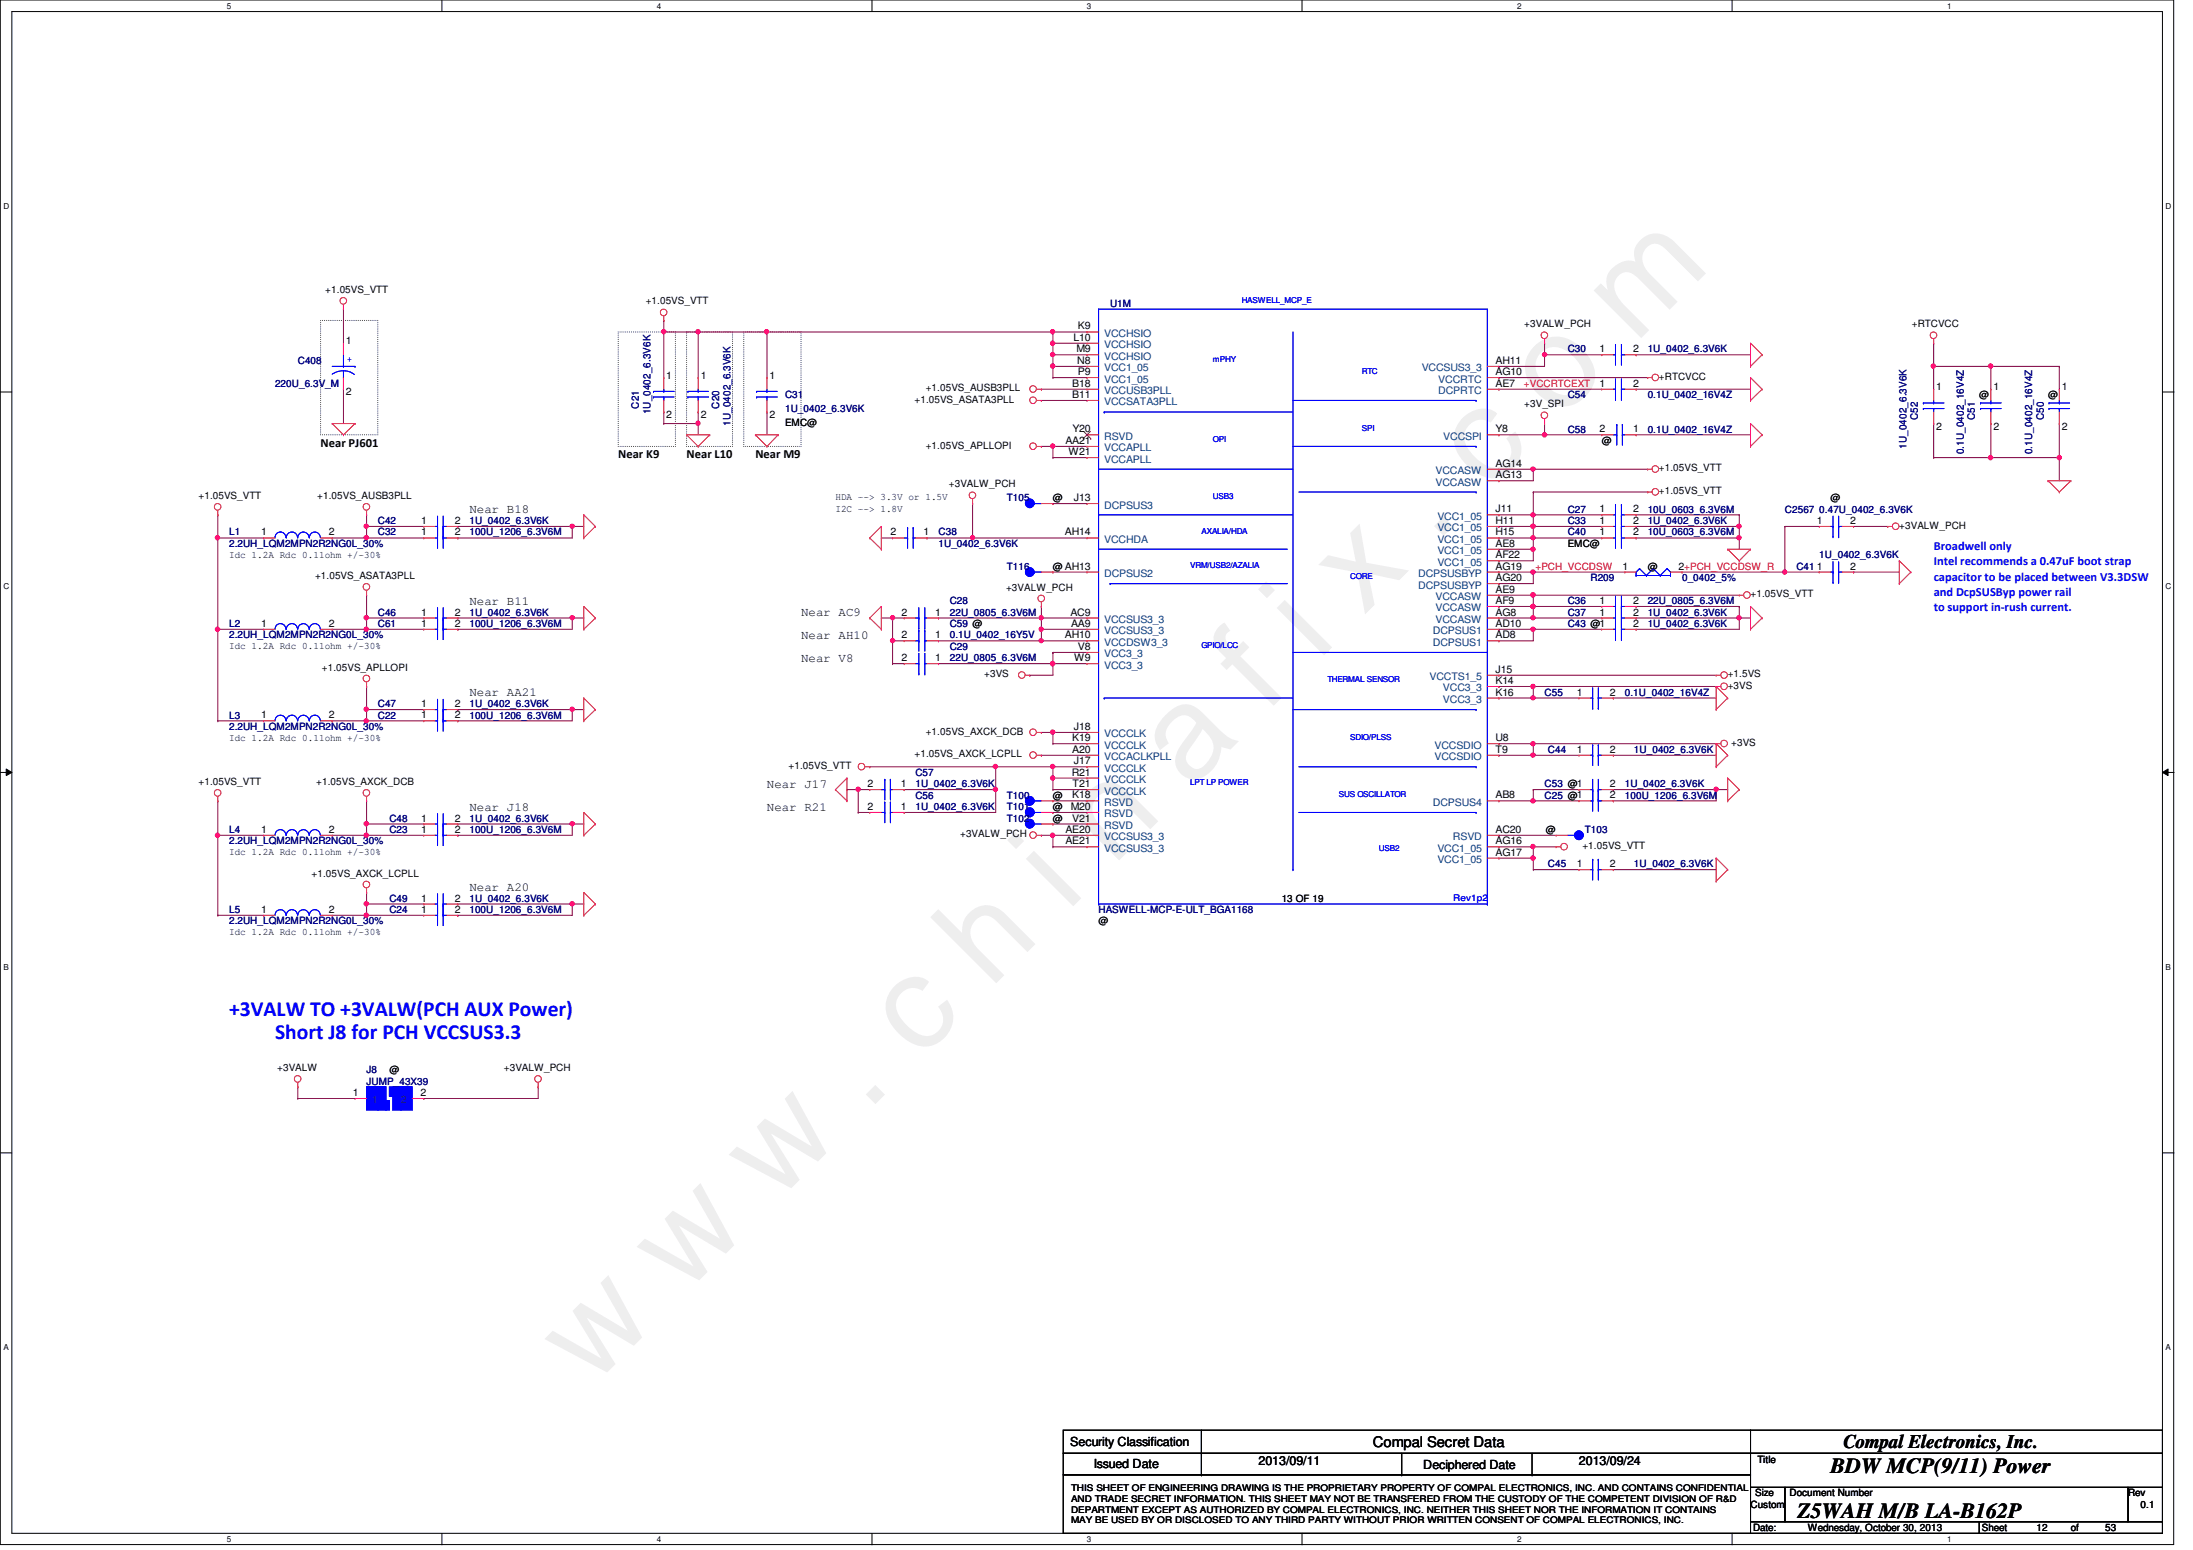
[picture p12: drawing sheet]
<svg xmlns="http://www.w3.org/2000/svg" width="297mm" height="210mm" viewBox="0 0 297 210" stroke-linecap="round" stroke-linejoin="round" font-family="sans-serif">
<defs><g id="words">
<text font-size="17.6" fill="#f0f" x="80.1" y="188" transform="rotate(-45 80.1 188)">w w w . c h i n a f i x . c o m</text>
<g font-size="2.9" fill="#00f">
<text x="31" y="137.6">+3VALW TO +3VALW(PCH AUX Power)</text>
<text x="37.2" y="140.7">Short J8 for PCH VCCSUS3.3</text>
</g>
<g font-size="2.9">
<text x="247.9" y="199.4">BDW MCP(9/11) Power</text>
<text x="243.5" y="205.6">Z5WAH M/B LA-B162P</text>
</g>
<text font-size="2.6" x="249.7" y="196">Compal Electronics, Inc.</text>
<text font-size="2" x="186" y="196">Compal Secret Data</text>
<g font-size="1.7">
<text x="43.4" y="60.5">Near PJ601</text>
<text x="83.7" y="62.1">Near K9</text>
<text x="93" y="62.1">Near L10</text>
<text x="102.3" y="62.1">Near M9</text>
<text x="63.6" y="69.5">Near B18</text>
<text x="63.6" y="81.9">Near B11</text>
<text x="108.5" y="83.4">Near AC9</text>
<text x="108.5" y="86.5">Near AH10</text>
<text x="108.5" y="89.7">Near V8</text>
<text x="63.6" y="94.3">Near AA21</text>
<text x="103.9" y="106.7">Near J17</text>
<text x="63.6" y="109.8">Near J18</text>
<text x="103.9" y="109.8">Near R21</text>
<text x="63.6" y="120.6">Near A20</text>
<text x="144.9" y="195.8">Security Classification</text>
<text x="148.2" y="198.8">Issued Date</text>
<text x="170.5" y="198.3">2013/09/11</text>
<text x="192.8" y="198.9">Deciphered Date</text>
<text x="213.9" y="198.3">2013/09/24</text>
</g>
<g font-size="1.7" fill="#00f">
<text x="261.9" y="74.5">Broadwell only</text>
<text x="261.9" y="76.5">Intel recommends a 0.47uF boot strap</text>
<text x="261.9" y="78.6">capacitor to be placed between V3.3DSW</text>
<text x="261.9" y="80.7">and DcpSUSByp power rail</text>
<text x="261.9" y="82.8">to support in-rush current.</text>
</g>
<g font-size="1.4">
<text x="44.1" y="39.7">+1.05VS_VTT</text>
<text x="87.5" y="41.2">+1.05VS_VTT</text>
<text x="46.9" y="46.7">1</text>
<text x="145.4" y="46.1">L10</text>
<text x="145.8" y="47.7">M9</text>
<text x="146" y="44.6">K9</text>
<text x="206.5" y="44.3">+3VALW_PCH</text>
<text x="216.7" y="47.7">1</text>
<text x="221.2" y="47.7">2</text>
<text x="258.9" y="44.3">+RTCVCC</text>
<text x="46.9" y="53.6">2</text>
<text x="90.3" y="51.3">1</text>
<text x="94.9" y="51.3">1</text>
<text x="104.2" y="51.3">1</text>
<text x="125.4" y="53">+1.05VS_AUSB3PLL</text>
<text x="145.2" y="52.4">B18</text>
<text x="145.2" y="53.9">B11</text>
<text x="145.9" y="49.3">N8</text>
<text x="146" y="50.8">P9</text>
<text x="202.6" y="52.4">AE7</text>
<text x="202.6" y="50.8">AG10</text>
<text x="202.6" y="49.3">AH11</text>
<text x="216.7" y="52.4">1</text>
<text x="221.2" y="52.4">2</text>
<text x="224.7" y="51.4">+RTCVCC</text>
<text x="262.3" y="52.8">1</text>
<text x="268.1" y="53.9">@</text>
<text x="270" y="52.8">1</text>
<text x="277.4" y="53.9">@</text>
<text x="279.3" y="52.8">1</text>
<text x="90.3" y="56.6">2</text>
<text x="94.9" y="56.6">2</text>
<text x="104.2" y="56.6">2</text>
<text x="106.3" y="57.7">EMC@</text>
<text x="123.9" y="54.5">+1.05VS_ASATA3PLL</text>
<text x="145.3" y="58.5">Y20</text>
<text x="202.6" y="58.5">Y8</text>
<text x="206.5" y="55.2">+3V_SPI</text>
<text x="216.7" y="58.5">2</text>
<text x="221.2" y="58.5">1</text>
<text x="262.3" y="58.2">2</text>
<text x="270" y="58.2">2</text>
<text x="279.3" y="58.2">2</text>
<text x="125.4" y="60.7">+1.05VS_APLLOPI</text>
<text x="128.5" y="66">+3VALW_PCH</text>
<text x="144.3" y="60.1">AA21</text>
<text x="144.7" y="61.6">W21</text>
<text x="202.6" y="64.8">AG13</text>
<text x="202.6" y="63.2">AG14</text>
<text x="217" y="60.1">@</text>
<text x="224.7" y="63.8">+1.05VS_VTT</text>
<text x="26.9" y="67.6">+1.05VS_VTT</text>
<text x="43" y="67.6">+1.05VS_AUSB3PLL</text>
<text x="57.1" y="71">1</text>
<text x="61.6" y="71">2</text>
<text x="113.2" y="67.8">HDA --&gt; 3.3V or 1.5V</text>
<text x="113.2" y="69.3">I2C --&gt; 1.8V</text>
<text x="142.6" y="67.9">@</text>
<text x="145.5" y="67.9">J13</text>
<text x="202.6" y="71">H11</text>
<text x="202.6" y="69.4">J11</text>
<text x="216.7" y="71">1</text>
<text x="216.7" y="69.4">1</text>
<text x="221.2" y="71">2</text>
<text x="221.2" y="69.4">2</text>
<text x="224.7" y="66.9">+1.05VS_VTT</text>
<text x="246.1" y="71">1</text>
<text x="247.9" y="67.9">@</text>
<text x="250.6" y="71">2</text>
<text x="257.3" y="71.6">+3VALW_PCH</text>
<text x="31" y="75.5">Idc 1.2A Rdc 0.11ohm +/-30%</text>
<text x="35.4" y="72.5">1</text>
<text x="44.5" y="72.5">2</text>
<text x="57.1" y="72.5">1</text>
<text x="61.6" y="72.5">2</text>
<text x="120.6" y="72.5">2</text>
<text x="125.1" y="72.5">1</text>
<text x="142.6" y="77.2">@ AH13</text>
<text x="144.2" y="72.5">AH14</text>
<text x="202.6" y="74">AE8</text>
<text x="202.6" y="72.5">H15</text>
<text x="202.6" y="75.6">AF22</text>
<text x="202.6" y="77.1">AG19</text>
<text x="212.3" y="74.1">EMC@</text>
<text x="216.7" y="72.5">1</text>
<text x="219.7" y="77.1">1</text>
<text x="221.2" y="72.5">2</text>
<text x="223.2" y="77.2">@</text>
<text x="227.4" y="77.1">2+PCH_VCCDSW_R</text>
<text x="246.1" y="77.1">1</text>
<text x="250.6" y="77.1">2</text>
<text x="42.7" y="78.4">+1.05VS_ASATA3PLL</text>
<text x="57.1" y="83.4">1</text>
<text x="61.6" y="83.4">2</text>
<text x="122.1" y="83.4">2</text>
<text x="126.7" y="83.4">1</text>
<text x="136.3" y="80">+3VALW_PCH</text>
<text x="145" y="83.4">AC9</text>
<text x="202.6" y="83.4">AG8</text>
<text x="202.6" y="81.8">AF9</text>
<text x="202.6" y="80.3">AE9</text>
<text x="202.6" y="78.7">AG20</text>
<text x="216.7" y="81.8">1</text>
<text x="216.7" y="83.4">1</text>
<text x="221.2" y="81.8">2</text>
<text x="221.2" y="83.4">2</text>
<text x="237.1" y="80.9">+1.05VS_VTT</text>
<text x="31" y="87.9">Idc 1.2A Rdc 0.11ohm +/-30%</text>
<text x="35.4" y="84.9">1</text>
<text x="44.5" y="84.9">2</text>
<text x="57.1" y="84.9">1</text>
<text x="61.6" y="84.9">2</text>
<text x="122.1" y="89.5">2</text>
<text x="122.1" y="86.4">2</text>
<text x="126.7" y="89.5">1</text>
<text x="126.7" y="86.4">1</text>
<text x="144.2" y="86.4">AH10</text>
<text x="145.1" y="84.9">AA9</text>
<text x="145.5" y="89.5">W9</text>
<text x="146" y="88">V8</text>
<text x="202.6" y="84.9">AD10</text>
<text x="202.6" y="86.4">AD8</text>
<text x="221.2" y="84.9">2</text>
<text x="43.6" y="90.8">+1.05VS_APLLOPI</text>
<text x="57.1" y="95.8">1</text>
<text x="61.6" y="95.8">2</text>
<text x="133.3" y="91.7">+3VS</text>
<text x="202.6" y="92.6">K14</text>
<text x="202.6" y="94.2">K16</text>
<text x="202.6" y="91.1">J15</text>
<text x="213.6" y="94.2">1</text>
<text x="218.1" y="94.2">2</text>
<text x="234" y="91.7">+1.5VS</text>
<text x="234" y="93.3">+3VS</text>
<text x="31" y="100.3">Idc 1.2A Rdc 0.11ohm +/-30%</text>
<text x="35.4" y="97.3">1</text>
<text x="44.5" y="97.3">2</text>
<text x="57.1" y="97.3">1</text>
<text x="61.6" y="97.3">2</text>
<text x="125.4" y="99.5">+1.05VS_AXCK_DCB</text>
<text x="145.2" y="101.9">A20</text>
<text x="145.2" y="100.4">K19</text>
<text x="145.5" y="98.8">J18</text>
<text x="202.6" y="100.4">U8</text>
<text x="202.6" y="101.9">T9</text>
<text x="213.6" y="101.9">1</text>
<text x="218.1" y="101.9">2</text>
<text x="234.5" y="101">+3VS</text>
<text x="26.9" y="106.3">+1.05VS_VTT</text>
<text x="42.8" y="106.3">+1.05VS_AXCK_DCB</text>
<text x="106.8" y="104.1">+1.05VS_VTT</text>
<text x="117.5" y="106.6">2</text>
<text x="122" y="106.6">1</text>
<text x="123.9" y="102.6">+1.05VS_AXCK_LCPLL</text>
<text x="145.2" y="105">R21</text>
<text x="145.3" y="106.6">T21</text>
<text x="145.5" y="103.5">J17</text>
<text x="218.1" y="106.6">2</text>
<text x="35.4" y="112.8">1</text>
<text x="44.5" y="112.8">2</text>
<text x="57.1" y="112.8">1</text>
<text x="57.1" y="111.3">1</text>
<text x="61.6" y="112.8">2</text>
<text x="61.6" y="111.3">2</text>
<text x="117.5" y="109.7">2</text>
<text x="122" y="109.7">1</text>
<text x="130" y="113.4">+3VALW_PCH</text>
<text x="142.6" y="109.7">@</text>
<text x="142.6" y="108.2">@</text>
<text x="142.6" y="111.3">@</text>
<text x="144.3" y="112.8">AE20</text>
<text x="145" y="109.7">M20</text>
<text x="145.2" y="111.3">V21</text>
<text x="145.2" y="108.1">K18</text>
<text x="202.6" y="108.1">AB8</text>
<text x="202.6" y="112.8">AC20</text>
<text x="209.4" y="112.8">@</text>
<text x="218.1" y="108.1">2</text>
<text x="31" y="115.8">Idc 1.2A Rdc 0.11ohm +/-30%</text>
<text x="42.2" y="118.7">+1.05VS_AXCK_LCPLL</text>
<text x="144.3" y="114.3">AE21</text>
<text x="202.6" y="114.3">AG16</text>
<text x="202.6" y="115.9">AG17</text>
<text x="213.6" y="117.4">1</text>
<text x="214.3" y="115">+1.05VS_VTT</text>
<text x="218.1" y="117.4">2</text>
<text x="35.4" y="123.6">1</text>
<text x="44.5" y="123.6">2</text>
<text x="57.1" y="123.6">1</text>
<text x="57.1" y="122.1">1</text>
<text x="61.6" y="123.6">2</text>
<text x="61.6" y="122.1">2</text>
<text x="148.8" y="125.2">@</text>
<text x="173.6" y="122.1">13 OF 19</text>
<text x="31" y="126.7">Idc 1.2A Rdc 0.11ohm +/-30%</text>
<text x="37.5" y="145">+3VALW</text>
<text x="47.8" y="148.4">1</text>
<text x="52.7" y="145.3">@</text>
<text x="56.9" y="148.4">2</text>
<text x="68.2" y="145">+3VALW_PCH</text>
<text x="237.7" y="202.6">Size</text>
<text x="238" y="198.2">Title</text>
<text x="242.4" y="202.6">Document Number</text>
<text x="288.2" y="202.6">Rev</text>
<text x="237.1" y="204.2">Custom</text>
<text x="237.4" y="207.3">Date:</text>
<text x="244.9" y="207.3">Wednesday, October 30, 2013</text>
<text x="268.4" y="207.3">Sheet</text>
<text x="275.8" y="207.3">12</text>
<text x="280.5" y="207.3">of</text>
<text x="285.2" y="207.3">53</text>
<text x="289.9" y="204.2">0.1</text>
</g>
<g font-size="1.4" fill="#000080">
<text x="150.4" y="41.5">U1M</text>
<text x="212.3" y="47.7">C30</text>
<text x="223.2" y="47.7">1U_0402_6.3V6K</text>
<text x="37.2" y="52.4">220U_6.3V_M</text>
<text x="40.3" y="49.3">C408</text>
<text x="106.3" y="53.9">C31</text>
<text x="212.3" y="53.9">C54</text>
<text x="223.2" y="53.9">0.1U_0402_16V4Z</text>
<text x="86.5" y="55.3" transform="rotate(-90 86.5 55.3)">C21</text>
<text x="88.1" y="56.1" transform="rotate(-90 88.1 56.1)">1U_0402_6.3V6K</text>
<text x="97.4" y="55.3" transform="rotate(-90 97.4 55.3)">C20</text>
<text x="98.9" y="57.7" transform="rotate(-90 98.9 57.7)">1U_0402_6.3V6K</text>
<text x="106.3" y="55.8">1U_0402_6.3V6K</text>
<text x="212.3" y="58.6">C58</text>
<text x="223.2" y="58.6">0.1U_0402_16V4Z</text>
<text x="259.8" y="56.9" transform="rotate(-90 259.8 56.9)">C52</text>
<text x="267.5" y="56.9" transform="rotate(-90 267.5 56.9)">C51</text>
<text x="276.8" y="56.9" transform="rotate(-90 276.8 56.9)">C50</text>
<text x="258.2" y="60.7" transform="rotate(-90 258.2 60.7)">1U_0402_6.3V6K</text>
<text x="266" y="61.5" transform="rotate(-90 266 61.5)">0.1U_0402_16V4Z</text>
<text x="275.2" y="61.5" transform="rotate(-90 275.2 61.5)">0.1U_0402_16V4Z</text>
<text x="51.2" y="71">C42</text>
<text x="63.6" y="71">1U_0402_6.3V6K</text>
<text x="136.4" y="67.9">T105</text>
<text x="212.3" y="71">C33</text>
<text x="212.3" y="69.4">C27</text>
<text x="223.2" y="71">1U_0402_6.3V6K</text>
<text x="223.2" y="69.4">10U_0603_6.3V6M</text>
<text x="241.8" y="69.4">C2567 0.47U_0402_6.3V6K</text>
<text x="31" y="72.5">L1</text>
<text x="31" y="74.1">2.2UH_LQM2MPN2R2NG0L_30%</text>
<text x="51.2" y="72.5">C32</text>
<text x="63.6" y="72.5">100U_1206_6.3V6M</text>
<text x="127.1" y="72.5">C38</text>
<text x="127.1" y="74.1">1U_0402_6.3V6K</text>
<text x="136.4" y="77.2">T116</text>
<text x="212.3" y="72.5">C40</text>
<text x="223.2" y="72.5">10U_0603_6.3V6M</text>
<text x="243.3" y="77.2">C41</text>
<text x="246.4" y="75.6">1U_0402_6.3V6K</text>
<text x="51.2" y="83.4">C46</text>
<text x="63.6" y="83.4">1U_0402_6.3V6K</text>
<text x="128.6" y="81.8">C28</text>
<text x="128.6" y="83.4">22U_0805_6.3V6M</text>
<text x="212.3" y="81.8">C36</text>
<text x="212.3" y="83.4">C37</text>
<text x="215.4" y="78.7">R209</text>
<text x="223.2" y="81.8">22U_0805_6.3V6M</text>
<text x="223.2" y="83.4">1U_0402_6.3V6K</text>
<text x="227.8" y="78.7">0_0402_5%</text>
<text x="31" y="84.9">L2</text>
<text x="31" y="86.4">2.2UH_LQM2MPN2R2NG0L_30%</text>
<text x="51.2" y="84.9">C61</text>
<text x="63.6" y="84.9">100U_1206_6.3V6M</text>
<text x="128.6" y="88">C29</text>
<text x="128.6" y="89.6">22U_0805_6.3V6M</text>
<text x="128.6" y="84.9">C59 @</text>
<text x="128.6" y="86.4">0.1U_0402_16Y5V</text>
<text x="212.3" y="84.9">C43 @1</text>
<text x="223.2" y="84.9">1U_0402_6.3V6K</text>
<text x="51.2" y="95.8">C47</text>
<text x="63.6" y="95.8">1U_0402_6.3V6K</text>
<text x="209.2" y="94.2">C55</text>
<text x="220.1" y="94.2">0.1U_0402_16V4Z</text>
<text x="31" y="97.3">L3</text>
<text x="31" y="98.8">2.2UH_LQM2MPN2R2NG0L_30%</text>
<text x="51.2" y="97.3">C22</text>
<text x="63.6" y="97.3">100U_1206_6.3V6M</text>
<text x="209.7" y="101.9">C44</text>
<text x="221.3" y="101.9">1U_0402_6.3V6K</text>
<text x="124" y="105.1">C57</text>
<text x="124" y="106.6">1U_0402_6.3V6K</text>
<text x="209.2" y="106.6">C53 @1</text>
<text x="220.1" y="106.6">1U_0402_6.3V6K</text>
<text x="31" y="112.8">L4</text>
<text x="52.7" y="112.8">C23</text>
<text x="52.7" y="111.3">C48</text>
<text x="63.6" y="112.8">100U_1206_6.3V6M</text>
<text x="63.6" y="111.3">1U_0402_6.3V6K</text>
<text x="124" y="108.2">C56</text>
<text x="124" y="109.7">1U_0402_6.3V6K</text>
<text x="136.4" y="109.7">T101</text>
<text x="136.4" y="108.2">T100</text>
<text x="136.4" y="111.3">T102</text>
<text x="209.2" y="108.2">C25 @1</text>
<text x="214.7" y="112.8">T103</text>
<text x="220.1" y="108.2">100U_1206_6.3V6M</text>
<text x="31" y="114.3">2.2UH_LQM2MPN2R2NG0L_30%</text>
<text x="209.7" y="117.4">C45</text>
<text x="221.3" y="117.4">1U_0402_6.3V6K</text>
<text x="31" y="123.7">L5</text>
<text x="31" y="125.2">2.2UH_LQM2MPN2R2NG0L_30%</text>
<text x="52.7" y="123.7">C24</text>
<text x="52.7" y="122.1">C49</text>
<text x="63.6" y="123.7">100U_1206_6.3V6M</text>
<text x="63.6" y="122.1">1U_0402_6.3V6K</text>
<text x="148.8" y="123.7">HASWELL-MCP-E-ULT_BGA1168</text>
<text x="49.7" y="145.3">J8</text>
<text x="49.7" y="146.9">JUMP_43X39</text>
</g>
<g font-size="1.4" fill="#004080">
<text x="149.6" y="45.6">VCCHSIO</text>
<text x="149.6" y="47.2">VCCHSIO</text>
<text x="149.6" y="48.7">VCCHSIO</text>
<text x="149.6" y="50.3">VCC1_05</text>
<text x="149.6" y="51.8">VCC1_05</text>
<text x="149.6" y="53.4">VCCUSB3PLL</text>
<text x="192.6" y="50.3">VCCSUS3_3</text>
<text x="194.8" y="53.4">DCPRTC</text>
<text x="194.8" y="51.8">VCCRTC</text>
<text x="149.6" y="59.6">RSVD</text>
<text x="149.6" y="54.9">VCCSATA3PLL</text>
<text x="195.5" y="59.6">VCCSPI</text>
<text x="149.6" y="62.7">VCCAPLL</text>
<text x="149.6" y="61.1">VCCAPLL</text>
<text x="194.4" y="65.8">VCCASW</text>
<text x="194.4" y="64.2">VCCASW</text>
<text x="149.6" y="68.9">DCPSUS3</text>
<text x="194.7" y="72">VCC1_05</text>
<text x="194.7" y="70.4">VCC1_05</text>
<text x="149.6" y="73.5">VCCHDA</text>
<text x="194.7" y="75.1">VCC1_05</text>
<text x="194.7" y="73.5">VCC1_05</text>
<text x="194.7" y="76.6">VCC1_05</text>
<text x="149.6" y="78.1">DCPSUS2</text>
<text x="192.1" y="78.1">DCPSUSBYP</text>
<text x="192.1" y="79.7">DCPSUSBYP</text>
<text x="194.4" y="82.8">VCCASW</text>
<text x="194.4" y="81.3">VCCASW</text>
<text x="149.6" y="84.4">VCCSUS3_3</text>
<text x="149.6" y="85.9">VCCSUS3_3</text>
<text x="149.6" y="87.5">VCCDSW3_3</text>
<text x="149.6" y="89">VCC3_3</text>
<text x="194.1" y="85.9">DCPSUS1</text>
<text x="194.1" y="87.5">DCPSUS1</text>
<text x="194.4" y="84.4">VCCASW</text>
<text x="149.6" y="90.6">VCC3_3</text>
<text x="193.6" y="92.1">VCCTS1_5</text>
<text x="195.4" y="93.6">VCC3_3</text>
<text x="195.4" y="95.2">VCC3_3</text>
<text x="149.6" y="99.9">VCCCLK</text>
<text x="149.6" y="101.4">VCCCLK</text>
<text x="194.3" y="101.4">VCCSDIO</text>
<text x="149.6" y="103">VCCACLKPLL</text>
<text x="149.6" y="104.5">VCCCLK</text>
<text x="149.6" y="107.6">VCCCLK</text>
<text x="149.6" y="106">VCCCLK</text>
<text x="194.3" y="103">VCCSDIO</text>
<text x="149.6" y="110.7">RSVD</text>
<text x="149.6" y="113.8">VCCSUS3_3</text>
<text x="149.6" y="112.3">RSVD</text>
<text x="149.6" y="109.1">RSVD</text>
<text x="194.1" y="109.1">DCPSUS4</text>
<text x="196.8" y="113.8">RSVD</text>
<text x="149.6" y="115.4">VCCSUS3_3</text>
<text x="194.7" y="115.4">VCC1_05</text>
<text x="194.7" y="116.9">VCC1_05</text>
<text x="50.4" y="149.4">1</text>
<text x="54.3" y="149.4">2</text>
</g>
<text font-size="1.4" fill="#00f" x="47" y="49">+</text>
<g font-size="1.4" fill="#f00">
<text x="206.4" y="52.4">+VCCRTCEXT</text>
<text x="208" y="77.2">+PCH_VCCDSW</text>
</g>
<text font-size="1.2" fill="#00f" x="196.8" y="122">Rev1p2</text>
<g font-size="1.2">
<text x="145.1" y="203.4">AND TRADE SECRET INFORMATION. THIS SHEET MAY NOT BE TRANSFERED FROM THE CUSTODY OF THE COMPETENT DIVISION OF R&amp;D</text>
<text x="145.1" y="202">THIS SHEET OF ENGINEERING DRAWING IS THE PROPRIETARY PROPERTY OF COMPAL ELECTRONICS, INC. AND CONTAINS CONFIDENTIAL</text>
<text x="145.1" y="206.3">MAY BE USED BY OR DISCLOSED TO ANY THIRD PARTY WITHOUT PRIOR WRITTEN CONSENT OF COMPAL ELECTRONICS, INC.</text>
<text x="145.1" y="204.9">DEPARTMENT EXCEPT AS AUTHORIZED BY COMPAL ELECTRONICS, INC. NEITHER THIS SHEET NOR THE INFORMATION IT CONTAINS</text>
</g>
<g font-size="1.1">
<text x="30.7" y="1.2">5</text>
<text x="89" y="1.2">4</text>
<text x="147.2" y="1.2">3</text>
<text x="205.5" y="1.2">2</text>
<text x="263.7" y="1.2">1</text>
<text x=".5" y="28.3">D</text>
<text x="293.3" y="28.3">D</text>
<text x=".5" y="79.8">C</text>
<text x="293.3" y="79.8">C</text>
<text x=".5" y="131.3">B</text>
<text x="293.3" y="131.3">B</text>
<text x=".5" y="182.8">A</text>
<text x="293.3" y="182.8">A</text>
<text x="30.7" y="208.8">5</text>
<text x="89" y="208.8">4</text>
<text x="147.2" y="208.8">3</text>
<text x="205.5" y="208.8">2</text>
<text x="263.7" y="208.8">1</text>
</g>
<g font-size="1.1" fill="#00f">
<text x="168.2" y="41">HASWELL_MCP_E</text>
<text x="164.3" y="49">mPHY</text>
<text x="184.4" y="50.6">RTC</text>
<text x="164.3" y="59.9">OPI</text>
<text x="184.4" y="58.3">SPI</text>
<text x="164.3" y="67.6">USB3</text>
<text x="161.2" y="76.9">VRM/USB2/AZALIA</text>
<text x="162.7" y="72.3">AXALIA/HDA</text>
<text x="182.9" y="78.4">CORE</text>
<text x="162.7" y="87.8">GPIO/LCC</text>
<text x="179.8" y="92.4">THERMAL SENSOR</text>
<text x="182.9" y="100.2">SDIO/PLSS</text>
<text x="161.2" y="106.3">LPT LP POWER</text>
<text x="181.4" y="107.9">SUS OSCILLATOR</text>
<text x="186.8" y="115.2">USB2</text>
</g>
</g></defs>
<path d="M0 0h294.4v209.2h-294.4zM1.6 1.6h291.3v206h-291.3z" fill="none" stroke="#000" stroke-width=".14"/>
<g fill="#fff">
<path d="M30.7 .2h.6v1.2h-.6z"/>
<path d="M30.7 207.9h.6v1.1h-.6z"/>
</g>
<path d="M59.9 0v1.6M59.9 207.6v1.6" fill="none" stroke="#000" stroke-width=".14"/>
<g fill="#fff">
<path d="M89 .2h.6v1.2h-.6z"/>
<path d="M89 207.9h.6v1.1h-.6z"/>
</g>
<path d="M118.1 0v1.6M118.1 207.6v1.6" fill="none" stroke="#000" stroke-width=".14"/>
<g fill="#fff">
<path d="M147.2 .2h.6v1.2h-.6z"/>
<path d="M147.2 207.9h.6v1.1h-.6z"/>
</g>
<path d="M176.4 0v1.6M176.4 207.6v1.6" fill="none" stroke="#000" stroke-width=".14"/>
<g fill="#fff">
<path d="M205.5 .2h.6v1.2h-.6z"/>
<path d="M205.5 207.9h.6v1.1h-.6z"/>
</g>
<path d="M234.6 0v1.6M234.6 207.6v1.6" fill="none" stroke="#000" stroke-width=".14"/>
<g fill="#fff">
<path d="M263.7 .2h.6v1.2h-.6z"/>
<path d="M263.7 207.9h.6v1.1h-.6z"/>
<path d="M.5 27.3h.7v1.2h-.7z"/>
<path d="M293.3 27.3h.8v1.2h-.8z"/>
<path d="M.5 78.8h.7v1.2h-.7z"/>
<path d="M293.3 78.8h.8v1.2h-.8z"/>
</g>
<path d="M0 53.1h1.6M292.9 53.1h1.6" fill="none" stroke="#000" stroke-width=".14"/>
<g fill="#fff">
<path d="M.5 130.3h.7v1.2h-.7z"/>
<path d="M293.3 130.3h.7v1.2h-.7z"/>
</g>
<path d="M0 104.6h1.6M.8 104.1l.8 .5-.8 .4zM292.9 104.6l.8-.5v.9zM292.9 104.6h1.6" fill="none" stroke="#000" stroke-width=".14"/>
<path d="M.8 104.1l.8 .5-.8 .4zM292.9 104.6l.8-.5v.9z" fill="#000"/>
<g fill="#fff">
<path d="M.5 181.9h.7v1.1h-.7z"/>
<path d="M293.3 181.9h.7v1.1h-.7z"/>
</g>
<path d="M0 156.1h1.6M292.9 156.1h1.6" fill="none" stroke="#000" stroke-width=".14"/>
<path d="M43.4 43.4h7.8v15.5h-7.8z" fill="none" stroke="#000" stroke-width=".14" stroke-dasharray="0 .3"/>
<path d="M269.7 57.4h.1M269.7 49.6h.1M269.7 49.6v3.1M269.7 57.4v4.6M269.7 49.6h9.2M278.9 49.6h.1M278.9 49.6v3.1M278.9 62h.1M278.9 62v3.1M203 91.4h29.4" fill="none" stroke="#800040" stroke-width=".14"/>
<circle cx="269.6" cy="49.6" r=".3" fill="#f0f"/>
<circle cx="269.6" cy="49.6" r=".3" fill="none" stroke="#f0f" stroke-width=".14"/>
<path d="M261.9 49.6h.1M261.9 57.4h.1M261.9 49.6h7.8M261.9 49.6v3.1M261.9 57.4v4.6" fill="none" stroke="#800040" stroke-width=".14"/>
<circle cx="261.9" cy="49.6" r=".3" fill="#f0f"/>
<circle cx="261.9" cy="49.6" r=".3" fill="none" stroke="#f0f" stroke-width=".14"/>
<path d="M261.9 46.5h.1M261.9 46.5v3.1M269.7 62h.1M269.7 62h9.2" fill="none" stroke="#800040" stroke-width=".14"/>
<circle cx="278.9" cy="62" r=".3" fill="#f0f"/>
<circle cx="278.9" cy="62" r=".3" fill="none" stroke="#f0f" stroke-width=".14"/>
<circle cx="269.6" cy="62" r=".3" fill="#f0f"/>
<circle cx="269.6" cy="62" r=".3" fill="none" stroke="#f0f" stroke-width=".14"/>
<path d="M278.9 57.4h.1M278.9 57.4v4.6M241.8 77.5h.1M241.8 77.5h4.6M261.9 62h.1M261.9 62h7.8" fill="none" stroke="#800040" stroke-width=".14"/>
<circle cx="241.7" cy="77.5" r=".29" fill="#f0f"/>
<circle cx="241.7" cy="77.5" r=".29" fill="none" stroke="#f0f" stroke-width=".14"/>
<path d="M251.1 77.5h.1M251.1 77.5h6.2M29.5 113.1h.1M29.5 113.1v10.9M29.5 124h.1M29.5 124h6.2" fill="none" stroke="#800040" stroke-width=".14"/>
<circle cx="29.5" cy="113.1" r=".3" fill="#f0f"/>
<circle cx="29.5" cy="113.1" r=".3" fill="none" stroke="#f0f" stroke-width=".14"/>
<g fill="none" stroke="#800040" stroke-width=".14">
<path d="M29.5 113.1h.1M29.5 108.5h.1M29.5 113.1h6.2M29.5 108.5v4.6M45 113.1h.1M45 113.1h12.4M49.7 113.1h.1M49.7 111.6h.1M49.7 111.6h7.7M62 113.1h.1M62 113.1h15.5M49.7 124h.1"/>
<path d="M49.7 124h7.7M62 124h.1M62 124h15.5"/>
</g>
<circle cx="49.6" cy="111.5" r=".3" fill="#f0f"/>
<circle cx="49.6" cy="111.5" r=".3" fill="none" stroke="#f0f" stroke-width=".14"/>
<path d="M49.7 122.4h.1M49.7 122.4h7.7" fill="none" stroke="#800040" stroke-width=".14"/>
<circle cx="49.6" cy="122.4" r=".3" fill="#f0f"/>
<circle cx="49.6" cy="122.4" r=".3" fill="none" stroke="#f0f" stroke-width=".14"/>
<path d="M45 124h.1M45 124h4.7" fill="none" stroke="#800040" stroke-width=".14"/>
<circle cx="49.6" cy="123.9" r=".3" fill="#f0f"/>
<circle cx="49.6" cy="123.9" r=".3" fill="none" stroke="#f0f" stroke-width=".14"/>
<path d="M49.7 111.6h.1M49.7 111.6v1.5M49.7 122.4h.1M49.7 122.4v1.6" fill="none" stroke="#800040" stroke-width=".14"/>
<circle cx="49.6" cy="113.1" r=".3" fill="#f0f"/>
<circle cx="49.6" cy="113.1" r=".3" fill="none" stroke="#f0f" stroke-width=".14"/>
<path d="M49.7 85.2h.1M49.7 85.2h7.7M62 111.6h.1M62 111.6h15.5M62 122.4h.1M62 122.4h15.5" fill="none" stroke="#800040" stroke-width=".14"/>
<circle cx="49.6" cy="85.2" r=".3" fill="#f0f"/>
<circle cx="49.6" cy="85.2" r=".3" fill="none" stroke="#f0f" stroke-width=".14"/>
<path d="M49.7 83.7h.1M49.7 83.7h7.7" fill="none" stroke="#800040" stroke-width=".14"/>
<circle cx="49.6" cy="83.6" r=".3" fill="#f0f"/>
<circle cx="49.6" cy="83.6" r=".3" fill="none" stroke="#f0f" stroke-width=".14"/>
<g fill="none" stroke="#800040" stroke-width=".14">
<path d="M29.5 69.7h.1M29.5 72.9h.1M29.5 69.7v3.2M29.5 72.9h6.2M49.7 71.3h.1M49.7 71.3v1.6M49.7 71.3h7.7M62 72.9h.1M62 72.9h15.5M29.5 85.2h.1M29.5 85.2h6.2M49.7 83.7h.1"/>
<path d="M49.7 83.7v1.5M62 85.2h.1M62 83.7h.1M62 85.2h15.5M62 83.7h15.5"/>
</g>
<circle cx="49.6" cy="71.3" r=".29" fill="#f0f"/>
<circle cx="49.6" cy="71.3" r=".29" fill="none" stroke="#f0f" stroke-width=".14"/>
<path d="M49.7 72.9h.1M49.7 72.9h7.7" fill="none" stroke="#800040" stroke-width=".14"/>
<circle cx="49.6" cy="72.8" r=".3" fill="#f0f"/>
<circle cx="49.6" cy="72.8" r=".3" fill="none" stroke="#f0f" stroke-width=".14"/>
<path d="M29.5 72.9h.1M29.5 72.9v12.3M62 71.3h.1M62 71.3h15.5" fill="none" stroke="#800040" stroke-width=".14"/>
<circle cx="29.5" cy="72.8" r=".3" fill="#f0f"/>
<circle cx="29.5" cy="72.8" r=".3" fill="none" stroke="#f0f" stroke-width=".14"/>
<path d="M49.7 96.1h.1M49.7 96.1h7.7" fill="none" stroke="#800040" stroke-width=".14"/>
<circle cx="49.6" cy="96" r=".3" fill="#f0f"/>
<circle cx="49.6" cy="96" r=".3" fill="none" stroke="#f0f" stroke-width=".14"/>
<path d="M29.5 97.6h.1M29.5 97.6h6.2M49.7 96.1h.1M49.7 97.6h.1M49.7 97.6h7.7M49.7 96.1v1.5" fill="none" stroke="#800040" stroke-width=".14"/>
<circle cx="49.6" cy="97.6" r=".3" fill="#f0f"/>
<circle cx="49.6" cy="97.6" r=".3" fill="none" stroke="#f0f" stroke-width=".14"/>
<path d="M29.5 85.2h.1M29.5 85.2v12.4M45 97.6h.1M45 97.6h4.7M62 97.6h.1M62 96.1h.1M62 97.6h15.5M62 96.1h15.5" fill="none" stroke="#800040" stroke-width=".14"/>
<circle cx="29.5" cy="85.2" r=".3" fill="#f0f"/>
<circle cx="29.5" cy="85.2" r=".3" fill="none" stroke="#f0f" stroke-width=".14"/>
<g fill="none" stroke="#800040" stroke-width=".14">
<path d="M46.5 41.9h.1M46.5 52.7h.1M46.5 41.9v4.6M46.5 52.7v4.7M103.9 45h38.7M45 72.9h.1M45 72.9h4.7M49.7 69.7h.1M49.7 69.7v1.6M227.8 77.5h14M241.8 71.3h.1M241.8 77.5h.1"/>
<path d="M241.8 71.3h4.6M241.8 71.3v6.2M251.1 71.3h4.6M255.7 71.3h.1M45 85.2h.1M45 85.2h4.7M49.7 93h.1M49.7 80.6h.1M49.7 80.6v3.1M49.7 93v3.1M49.7 108.5h.1M49.7 108.5v3.1"/>
<path d="M49.7 120.9h.1M49.7 120.9v1.5M40.3 147.2h.1M40.3 148.8h.1M40.3 147.2v1.6M40.3 148.8h7.8M57.4 148.8h.1M57.4 148.8h15.5"/>
</g>
<g fill="none" stroke="#f00" stroke-width=".14">
<path d="M45 57.4h.1M45 57.4h3.1M45 57.4l1.5 1.5M46.5 41.9h.1M46.5 58.9h.1M46.5 41.2v.7M48.1 57.4h.1M48.1 57.4l-1.6 1.5M237.1 51.1l1.6 1.6M237.1 46.5l1.6 1.5M237.1 57.4l1.6 1.5M238.7 52.7h.1"/>
<path d="M238.7 48h.1M238.7 58.9h.1M238.7 52.7l-1.6 1.5M238.7 48l-1.6 1.6M238.7 58.9l-1.6 1.6M261.9 46.5h.1M261.9 45.9v.6M29.5 69.7h.1M29.5 69.1v.6M35.7 72.9h.1M35.7 72.9h1.5M43.4 72.9h1.6"/>
<path d="M45 72.9h.1M49.7 69.7h.1M49.7 69.1v.6M49.7 80v.6M255.7 71.3h.1M255.7 71.3h.6M257.3 79h.1M257.3 75.9h.1M257.3 75.9v3.1M257.3 75.9l1.5 1.6M258.8 77.5h.1M258.8 77.5l-1.5 1.5"/>
<path d="M277.4 65.1h.1M277.4 65.1h3.1M277.4 65.1l1.5 1.5M278.9 66.6h.1M280.5 65.1h.1M280.5 65.1l-1.6 1.5M49.7 80.6h.1M49.7 93h.1M49.7 92.4v.6M57.4 83.7h.1M57.4 85.2h.1M57.4 83.7h1.5"/>
<path d="M57.4 85.2h1.5M60.5 83.7h1.5M60.5 85.2h1.5M62 83.7h.1M62 85.2h.1M237.1 82.1l1.6 1.6M238.7 83.7h.1M238.7 83.7l-1.6 1.5M29.5 108.5h.1M29.5 107.9v.6M49.7 108.5h.1M49.7 107.9v.6"/>
<path d="M35.7 124h.1M35.7 124h1.5M43.4 124h1.6M45 124h.1M49.7 120.9h.1M49.7 120.3v.6M40.3 147.2h.1M40.3 146.6v.6"/>
<circle cx="46.5" cy="40.7" r=".45"/>
<circle cx="261.9" cy="45.4" r=".45"/>
<circle cx="29.5" cy="68.6" r=".45"/>
<circle cx="49.6" cy="79.5" r=".45"/>
<circle cx="49.6" cy="68.6" r=".45"/>
<circle cx="256.8" cy="71.3" r=".45"/>
<circle cx="49.6" cy="91.9" r=".45"/>
<circle cx="29.5" cy="107.4" r=".45"/>
<circle cx="49.6" cy="119.8" r=".45"/>
<circle cx="49.6" cy="107.4" r=".45"/>
<circle cx="40.3" cy="146.1" r=".45"/>
</g>
<g fill="none" stroke="#000" stroke-width=".14">
<path d="M144 193.7h93.1v3.1h-93.1zM144 196.8h93.1v2.9h-93.1zM144 199.7h93.1v7.9h-93.1zM162.7 196.8h.1M162.7 199.7h.1M162.7 193.7v6M189.9 199.7h.1M189.9 196.8v2.9M207.5 199.7h.1M207.5 196.8v2.9M237.1 193.7h55.8v3.1h-55.8zM237.1 196.8h55.8v4.6h-55.8z"/>
<path d="M237.1 201.4h4.7v4.7h-4.7zM237.1 206.1h31v1.5h-31zM241.8 201.4h46.4v4.7h-46.4zM268.1 206.1h24.8v1.5h-24.8zM288.2 201.4h4.7v4.7h-4.7z"/>
</g>
<g fill="none" stroke="#00f" stroke-width=".14">
<path d="M38.7 72.8a.74 .74 0 0 0-.7-.7 .74 .74 0 0 0-.8 .8M40.3 72.8a.76 .76 0 0 0-.8-.7 .76 .76 0 0 0-.7 .8M41.9 72.8a.76 .76 0 0 0-.8-.7 .76 .76 0 0 0-.8 .8M43.4 72.8a.74 .74 0 0 0-.8-.7 .74 .74 0 0 0-.7 .8M58.9 83.7h.4M58.9 85.2h.4M59.3 83.7h.1M59.3 85.1h.1M59.3 85.2h.1M59.3 83.8h.1M59.3 82.3v4.3M60 85.1h.1"/>
<path d="M60 83.7h.1M60 83.8h.1M60 85.2h.1M60 83.7h.5M60 82.3v4.3M60 85.2h.5M37.2 124a.74 .74 0 0 1 .8-.8 .74 .74 0 0 1 .7 .8M38.8 124a.76 .76 0 0 1 .7-.8 .76 .76 0 0 1 .8 .8M40.3 124a.76 .76 0 0 1 .8-.8 .76 .76 0 0 1 .8 .8M41.9 124a.74 .74 0 0 1 .7-.8 .74 .74 0 0 1 .8 .8"/>
</g>
<path d="M49.7 147.2h1.5v3.1h-1.5z" fill-rule="evenodd" fill="#00f"/>
<path d="M49.7 147.2h1.5v3.1h-1.5z" fill="none" stroke="#00f" stroke-width=".14"/>
<path d="M51.2 147.2h1.1v3.1h-1.1z" fill-rule="evenodd" fill="#00f"/>
<path d="M51.2 147.2h1.1v3.1h-1.1z" fill="none" stroke="#00f" stroke-width=".14"/>
<path d="M52.3 149.1h.4v1.2h-.4z" fill-rule="evenodd" fill="#00f"/>
<path d="M52.3 149.1h.4v1.2h-.4z" fill="none" stroke="#00f" stroke-width=".14"/>
<path d="M52.7 147.2h.5v1.3h-.5z" fill-rule="evenodd" fill="#00f"/>
<path d="M52.7 147.2h.5v1.3h-.5z" fill="none" stroke="#00f" stroke-width=".14"/>
<path d="M53.2 147.2h1.1v3.1h-1.1z" fill-rule="evenodd" fill="#00f"/>
<path d="M53.2 147.2h1.1v3.1h-1.1z" fill="none" stroke="#00f" stroke-width=".14"/>
<path d="M54.3 147.2h1.5v3.1h-1.5z" fill-rule="evenodd" fill="#00f"/>
<path d="M54.3 147.2h1.5v3.1h-1.5z" fill="none" stroke="#00f" stroke-width=".14"/>
<path d="M49.7 147.2h1.5v3.1h-1.5z" fill-rule="evenodd" fill="#00f"/>
<path d="M49.7 147.2h1.5v3.1h-1.5z" fill="none" stroke="#00f" stroke-width=".14"/>
<path d="M51.2 147.2h1.1v3.1h-1.1z" fill-rule="evenodd" fill="#00f"/>
<path d="M51.2 147.2h1.1v3.1h-1.1z" fill="none" stroke="#00f" stroke-width=".14"/>
<path d="M52.3 149.1h.4v1.2h-.4z" fill-rule="evenodd" fill="#00f"/>
<path d="M52.3 149.1h.4v1.2h-.4z" fill="none" stroke="#00f" stroke-width=".14"/>
<path d="M52.7 147.2h.5v1.3h-.5z" fill-rule="evenodd" fill="#00f"/>
<path d="M52.7 147.2h.5v1.3h-.5z" fill="none" stroke="#00f" stroke-width=".14"/>
<path d="M53.2 147.2h1.1v3.1h-1.1z" fill-rule="evenodd" fill="#00f"/>
<path d="M53.2 147.2h1.1v3.1h-1.1z" fill="none" stroke="#00f" stroke-width=".14"/>
<path d="M54.3 147.2h1.5v3.1h-1.5z" fill-rule="evenodd" fill="#00f"/>
<g fill="none" stroke="#00f" stroke-width=".14">
<path d="M45 49.6h3.1M46.5 49.6h.1M46.5 50.2a2.33 2.33 0 0 1 1.5 .5M46.5 50.2a2.7 2.7 0 0 0-1.5 .5M46.5 51.1h.1M46.5 48v1.6M46.5 50.2v.9M48.1 49.6h.1M148.8 41.9h52.7v80.5h-52.7zM175.1 45v72.8M260.5 55.3h.1M260.5 54.6h.1"/>
<path d="M260.5 55.3h2.8M260.5 54.6h2.8M261.9 54.6h.1M261.9 55.3h.1M261.9 54.2v.4M261.9 55.3v.5M268.3 55.3h.1M268.3 54.6h.1M268.3 55.3h2.8M268.3 54.6h2.8M269.7 54.6h.1M269.7 55.3h.1"/>
<path d="M269.7 54.2v.4M269.7 55.3v.5M277.5 55.3h.1M277.5 54.6h.1M277.5 55.3h2.8M277.5 54.6h2.8M278.9 54.6h.1M278.9 55.3h.1M278.9 54.2v.4M278.9 55.3v.5M58.9 71.3h.4M58.9 72.9h.4"/>
<path d="M59.3 72.9h.1M59.3 71.5h.1M59.3 71.3h.1M59.3 72.7h.1M59.3 69.9v4.4M60 71.5h.1M60 72.9h.1M60 72.7h.1M60 71.3h.1M60 71.3h.5M60 69.9v4.4M60 72.9h.5"/>
<path d="M247.9 71.3h.4M247.9 77.5h.4M248.3 71.3h.1M248.3 72.7h.1M248.3 77.5h.1M248.3 78.9h.1M248.3 69.9v2.8M248.3 76.1v2.8M249 72.7h.1M249 71.3h.1M249 78.9h.1M249 77.5h.1"/>
<path d="M249 71.3h.5M249 69.9v2.8M249 76.1v2.8M249 77.5h.5M37.2 97.6a.74 .74 0 0 1 .8-.7 .74 .74 0 0 1 .7 .7M37.2 85.2a.74 .74 0 0 1 .8-.7 .74 .74 0 0 1 .7 .7M38.8 97.6a.76 .76 0 0 1 .7-.7 .76 .76 0 0 1 .8 .7M38.8 85.2a.76 .76 0 0 1 .7-.7 .76 .76 0 0 1 .8 .7M40.3 97.6a.76 .76 0 0 1 .8-.7 .76 .76 0 0 1 .8 .7M40.3 85.2a.76 .76 0 0 1 .8-.7 .76 .76 0 0 1 .8 .7M41.9 97.6a.74 .74 0 0 1 .7-.7 .74 .74 0 0 1 .8 .7M41.9 85.2a.74 .74 0 0 1 .7-.7 .74 .74 0 0 1 .8 .7"/>
<path d="M58.9 96.1h.4M58.9 97.6h.4M59.3 96.1h.1M59.3 97.5h.1M59.3 97.6h.1M59.3 96.2h.1M59.3 94.7v4.3M60 97.5h.1M60 96.1h.1M60 96.2h.1M60 97.6h.1M60 94.7v4.3"/>
<path d="M60 96.1h.5M60 97.6h.5M37.2 113.1a.74 .74 0 0 1 .8-.7 .74 .74 0 0 1 .7 .7M38.8 113.1a.76 .76 0 0 1 .7-.7 .76 .76 0 0 1 .8 .7M40.3 113.1a.76 .76 0 0 1 .8-.7 .76 .76 0 0 1 .8 .7M41.9 113.1a.74 .74 0 0 1 .7-.7 .74 .74 0 0 1 .8 .7M58.9 113.1h.4M58.9 111.6h.4M59.3 113.1h.1M59.3 111.7h.1M59.3 111.6h.1M59.3 113h.1"/>
<path d="M59.3 110.2v4.3M60 111.7h.1M60 113.1h.1M60 113h.1M60 111.6h.1M60 113.1h.5M60 110.2v4.3M60 111.6h.5M58.9 122.4h.4M58.9 124h.4M59.3 124h.1M59.3 122.6h.1"/>
<path d="M59.3 122.4h.1M59.3 123.8h.1M59.3 121v4.3M60 122.6h.1M60 124h.1M60 123.8h.1M60 122.4h.1M60 122.4h.5M60 121v4.3M60 124h.5M54.3 147.2h1.5v3.1h-1.5z"/>
</g>
<g fill="none" stroke="#f00" stroke-width=".14">
<path d="M46.5 46.5h.1M46.5 52.7h.1M46.5 46.5v1.5M46.5 51.1v1.6M261.9 52.7h.1M261.9 57.4h.1M261.9 52.7v1.5M261.9 55.8v1.6M269.7 52.7h.1M269.7 57.4h.1M269.7 52.7v1.5M269.7 55.8v1.6"/>
<path d="M278.9 52.7h.1M278.9 57.4h.1M278.9 52.7v1.5M278.9 55.8v1.6M57.4 72.9h.1M57.4 71.3h.1M57.4 71.3h1.5M57.4 72.9h1.5M60.5 71.3h1.5M60.5 72.9h1.5M62 72.9h.1M62 71.3h.1"/>
<path d="M246.4 71.3h.1M246.4 77.5h.1M246.4 71.3h1.5M246.4 77.5h1.5M249.5 71.3h1.6M249.5 77.5h1.6M251.1 71.3h.1M251.1 77.5h.1M35.7 97.6h.1M35.7 85.2h.1M35.7 97.6h1.5M35.7 85.2h1.5"/>
<path d="M43.4 97.6h1.6M43.4 85.2h1.6M45 97.6h.1M45 85.2h.1M57.4 96.1h.1M57.4 97.6h.1M57.4 96.1h1.5M57.4 97.6h1.5M60.5 96.1h1.5M60.5 97.6h1.5M62 96.1h.1M62 97.6h.1"/>
<path d="M35.7 113.1h.1M35.7 113.1h1.5M43.4 113.1h1.6M45 113.1h.1M57.4 113.1h.1M57.4 111.6h.1M57.4 113.1h1.5M57.4 111.6h1.5M60.5 113.1h1.5M60.5 111.6h1.5M62 113.1h.1M62 111.6h.1"/>
<path d="M57.4 124h.1M57.4 122.4h.1M57.4 124h1.5M57.4 122.4h1.5M60.5 124h1.5M60.5 122.4h1.5M62 124h.1M62 122.4h.1M48.1 148.8h.1M48.1 148.8h1.6M55.8 148.8h1.6M57.4 148.8h.1"/>
</g>
<circle cx="269.6" cy="49.6" r=".3" fill="#f0f"/>
<circle cx="269.6" cy="49.6" r=".3" fill="none" stroke="#f0f" stroke-width=".14"/>
<circle cx="261.9" cy="49.6" r=".3" fill="#f0f"/>
<circle cx="261.9" cy="49.6" r=".3" fill="none" stroke="#f0f" stroke-width=".14"/>
<circle cx="278.9" cy="62" r=".3" fill="#f0f"/>
<circle cx="278.9" cy="62" r=".3" fill="none" stroke="#f0f" stroke-width=".14"/>
<circle cx="269.6" cy="62" r=".3" fill="#f0f"/>
<circle cx="269.6" cy="62" r=".3" fill="none" stroke="#f0f" stroke-width=".14"/>
<circle cx="241.7" cy="77.5" r=".29" fill="#f0f"/>
<circle cx="241.7" cy="77.5" r=".29" fill="none" stroke="#f0f" stroke-width=".14"/>
<circle cx="29.5" cy="113.1" r=".3" fill="#f0f"/>
<circle cx="29.5" cy="113.1" r=".3" fill="none" stroke="#f0f" stroke-width=".14"/>
<circle cx="49.6" cy="111.5" r=".3" fill="#f0f"/>
<circle cx="49.6" cy="111.5" r=".3" fill="none" stroke="#f0f" stroke-width=".14"/>
<circle cx="49.6" cy="122.4" r=".3" fill="#f0f"/>
<circle cx="49.6" cy="122.4" r=".3" fill="none" stroke="#f0f" stroke-width=".14"/>
<circle cx="49.6" cy="123.9" r=".3" fill="#f0f"/>
<circle cx="49.6" cy="123.9" r=".3" fill="none" stroke="#f0f" stroke-width=".14"/>
<circle cx="49.6" cy="113.1" r=".3" fill="#f0f"/>
<circle cx="49.6" cy="113.1" r=".3" fill="none" stroke="#f0f" stroke-width=".14"/>
<circle cx="49.6" cy="85.2" r=".3" fill="#f0f"/>
<circle cx="49.6" cy="85.2" r=".3" fill="none" stroke="#f0f" stroke-width=".14"/>
<circle cx="49.6" cy="83.6" r=".3" fill="#f0f"/>
<circle cx="49.6" cy="83.6" r=".3" fill="none" stroke="#f0f" stroke-width=".14"/>
<circle cx="49.6" cy="71.3" r=".29" fill="#f0f"/>
<circle cx="49.6" cy="71.3" r=".29" fill="none" stroke="#f0f" stroke-width=".14"/>
<circle cx="49.6" cy="72.8" r=".3" fill="#f0f"/>
<circle cx="49.6" cy="72.8" r=".3" fill="none" stroke="#f0f" stroke-width=".14"/>
<circle cx="29.5" cy="72.8" r=".3" fill="#f0f"/>
<circle cx="29.5" cy="72.8" r=".3" fill="none" stroke="#f0f" stroke-width=".14"/>
<circle cx="49.6" cy="96" r=".3" fill="#f0f"/>
<circle cx="49.6" cy="96" r=".3" fill="none" stroke="#f0f" stroke-width=".14"/>
<circle cx="49.6" cy="97.6" r=".3" fill="#f0f"/>
<circle cx="49.6" cy="97.6" r=".3" fill="none" stroke="#f0f" stroke-width=".14"/>
<circle cx="29.5" cy="85.2" r=".3" fill="#f0f"/>
<circle cx="29.5" cy="85.2" r=".3" fill="none" stroke="#f0f" stroke-width=".14"/>
<use href="#words"/>
</svg>
